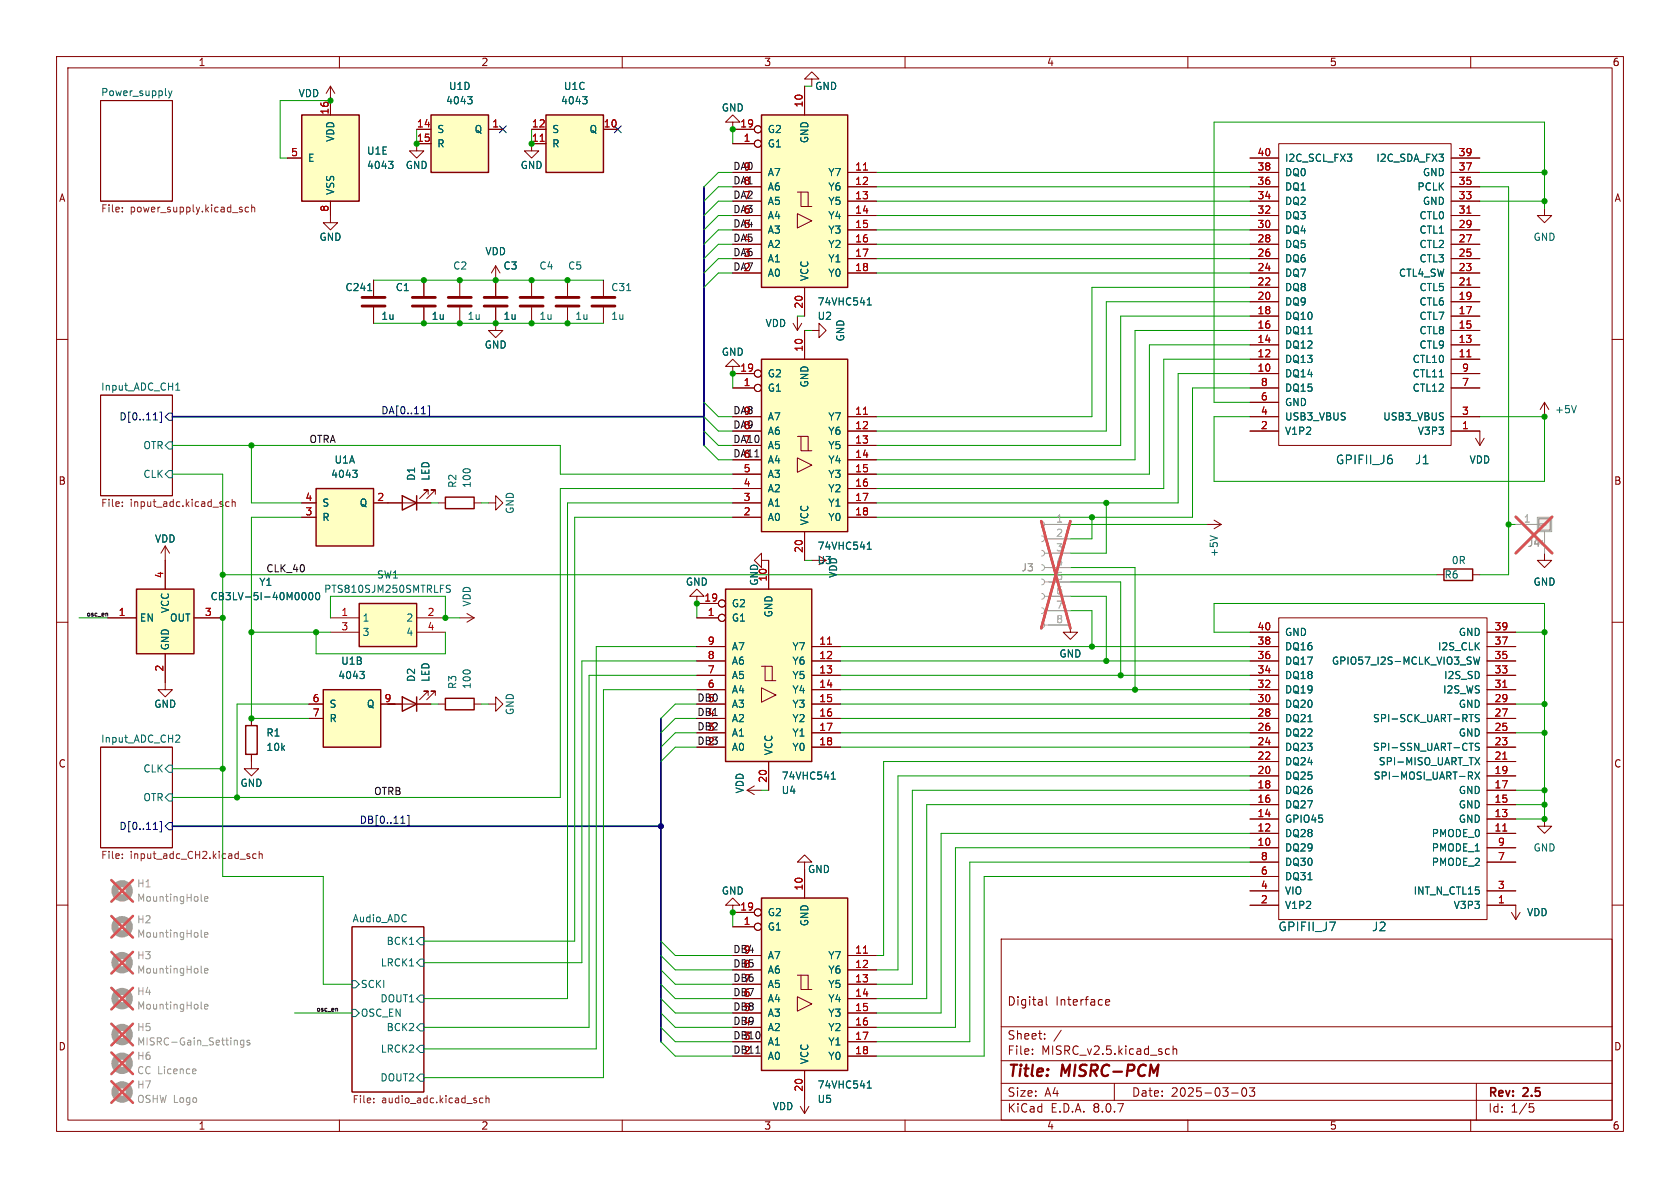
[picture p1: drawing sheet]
<svg xmlns="http://www.w3.org/2000/svg" width="297mm" height="210mm" viewBox="0 0 297 210" stroke-linecap="round" stroke-linejoin="round" font-family="sans-serif">
<defs><g id="words">
<g font-size="2.8" fill="#840000">
<text x="178" y="190.9">Title:</text>
<text x="187.7" y="190.9">MISRC-PCM</text>
</g>
<g font-size="2.1" fill="#006464">
<text x="236.1" y="82.3">GPIFII_J6</text>
<text x="250.1" y="82.3">J1</text>
<text x="225.9" y="164.8">GPIFII_J7</text>
<text x="242.5" y="164.8">J2</text>
</g>
<g font-size="2.1" fill="#840000">
<text x="178" y="178">Digital</text>
<text x="186.6" y="178">Interface</text>
<text x="178" y="184">Sheet:</text>
<text x="178" y="186.7">File:</text>
<text x="184.1" y="186.7">MISRC_v2.5.kicad_sch</text>
<text x="178" y="196.9">KiCad</text>
<text x="178" y="194.1">Size:</text>
<text x="184.7" y="194.1">A4</text>
<text x="185.7" y="196.9">E.D.A.</text>
<text x="193.3" y="196.9">8.0.7</text>
<text x="200" y="194.1">Date:</text>
<text x="207" y="194.1">2025-03-03</text>
<text x="263" y="194.3">Rev:</text>
<text x="263" y="196.9">Id:</text>
<text x="267.1" y="196.9">1/5</text>
<text x="269.4" y="194.3">2.5</text>
</g>
<g font-size="1.8" fill="#840000">
<text x="35" y="11.9">1</text>
<text x="85" y="11.9">2</text>
<text x="135" y="11.9">3</text>
<text x="185" y="11.9">4</text>
<text x="235" y="11.9">5</text>
<text x="285" y="11.9">6</text>
<text x="10.3" y="35.9">A</text>
<text x="285.3" y="35.9">A</text>
<text x="10.3" y="85.9">B</text>
<text x="285.3" y="85.9">B</text>
<text x="10.3" y="135.9">C</text>
<text x="285.3" y="135.9">C</text>
<text x="10.3" y="185.9">D</text>
<text x="285.3" y="185.9">D</text>
<text x="35" y="199.9">1</text>
<text x="85" y="199.9">2</text>
<text x="135" y="199.9">3</text>
<text x="185" y="199.9">4</text>
<text x="235" y="199.9">5</text>
<text x="285" y="199.9">6</text>
</g>
<g font-size="1.8" fill="#006464">
<text x="17.8" y="17.1">Power_supply</text>
<text x="52.7" y="17.4">VDD</text>
<text x="79.3" y="16.1">U1D</text>
<text x="99.6" y="16.1">U1C</text>
<text x="144" y="16.1">GND</text>
<text x="77.2" y="23.7">S</text>
<text x="78.8" y="18.6">4043</text>
<text x="83.8" y="23.7">Q</text>
<text x="97.5" y="23.7">S</text>
<text x="99.1" y="18.6">4043</text>
<text x="104.1" y="23.7">Q</text>
<text x="127.5" y="19.9">GND</text>
<text x="135.6" y="23.7">G2</text>
<text x="54.4" y="28.8">E</text>
<text x="59.3" y="25.2" transform="rotate(-90 59.3 25.2)">VDD</text>
<text x="64.8" y="27.5">U1E</text>
<text x="77.2" y="26.3">R</text>
<text x="97.5" y="26.3">R</text>
<text x="135.6" y="26.3">G1</text>
<text x="143.1" y="25.4" transform="rotate(-90 143.1 25.4)">GND</text>
<text x="227.1" y="28.8">I2C_SCL_FX3</text>
<text x="243.2" y="28.8">I2C_SDA_FX3</text>
<text x="59.3" y="34.5" transform="rotate(-90 59.3 34.5)">VSS</text>
<text x="64.8" y="30.1">4043</text>
<text x="71.6" y="30.1">GND</text>
<text x="91.9" y="30.1">GND</text>
<text x="135.6" y="33.9">A6</text>
<text x="135.6" y="31.3">A7</text>
<text x="146.3" y="31.3">Y7</text>
<text x="146.3" y="33.9">Y6</text>
<text x="227.1" y="33.9">DQ1</text>
<text x="227.1" y="31.3">DQ0</text>
<text x="250.5" y="33.9">PCLK</text>
<text x="251.5" y="31.3">GND</text>
<text x="135.6" y="41.5">A3</text>
<text x="135.6" y="39">A4</text>
<text x="135.6" y="36.4">A5</text>
<text x="146.3" y="36.4">Y5</text>
<text x="146.3" y="39">Y4</text>
<text x="146.3" y="41.5">Y3</text>
<text x="227.1" y="41.5">DQ4</text>
<text x="227.1" y="39">DQ3</text>
<text x="227.1" y="36.4">DQ2</text>
<text x="250.8" y="41.5">CTL1</text>
<text x="250.8" y="39">CTL0</text>
<text x="251.5" y="36.4">GND</text>
<text x="56.4" y="42.8">GND</text>
<text x="80" y="47.9">C2</text>
<text x="85.7" y="45.3">VDD</text>
<text x="88.9" y="47.9">C3</text>
<text x="95.3" y="47.9">C4</text>
<text x="100.3" y="47.9">C5</text>
<text x="135.6" y="46.6">A1</text>
<text x="135.6" y="44">A2</text>
<text x="146.3" y="44">Y2</text>
<text x="146.3" y="46.6">Y1</text>
<text x="227.1" y="46.6">DQ6</text>
<text x="227.1" y="44">DQ5</text>
<text x="250.8" y="46.6">CTL3</text>
<text x="250.8" y="44">CTL2</text>
<text x="271" y="42.8">GND</text>
<text x="61" y="51.7">C241</text>
<text x="69.9" y="51.7">C1</text>
<text x="108" y="51.7">C31</text>
<text x="135.6" y="49.1">A0</text>
<text x="143.1" y="49.8" transform="rotate(-90 143.1 49.8)">VCC</text>
<text x="146.3" y="49.1">Y0</text>
<text x="227.1" y="51.7">DQ8</text>
<text x="227.1" y="49.1">DQ7</text>
<text x="247.2" y="49.1">CTL4_SW</text>
<text x="250.8" y="51.7">CTL5</text>
<text x="67.3" y="56.7">1u</text>
<text x="76.2" y="56.7">1u</text>
<text x="82.6" y="56.7">1u</text>
<text x="88.9" y="56.7">1u</text>
<text x="95.3" y="56.7">1u</text>
<text x="101.6" y="56.7">1u</text>
<text x="108" y="56.7">1u</text>
<text x="135.2" y="58">VDD</text>
<text x="144.4" y="56.7">U2</text>
<text x="144.4" y="54.2">74VHC541</text>
<text x="227.1" y="59.3">DQ11</text>
<text x="227.1" y="56.7">DQ10</text>
<text x="227.1" y="54.2">DQ9</text>
<text x="250.8" y="59.3">CTL8</text>
<text x="250.8" y="56.7">CTL7</text>
<text x="250.8" y="54.2">CTL6</text>
<text x="85.6" y="61.8">GND</text>
<text x="127.5" y="63.1">GND</text>
<text x="149.5" y="60.5" transform="rotate(-90 149.5 60.5)">GND</text>
<text x="227.1" y="64.4">DQ13</text>
<text x="227.1" y="61.8">DQ12</text>
<text x="249.6" y="64.4">CTL10</text>
<text x="250.8" y="61.8">CTL9</text>
<text x="17.8" y="69.1">Input_ADC_CH1</text>
<text x="135.6" y="69.4">G1</text>
<text x="135.6" y="66.9">G2</text>
<text x="143.1" y="68.6" transform="rotate(-90 143.1 68.6)">GND</text>
<text x="227.1" y="66.9">DQ14</text>
<text x="227.1" y="72">GND</text>
<text x="227.1" y="69.4">DQ15</text>
<text x="249.6" y="69.4">CTL12</text>
<text x="249.6" y="66.9">CTL11</text>
<text x="135.6" y="77.1">A6</text>
<text x="135.6" y="74.5">A7</text>
<text x="146.3" y="74.5">Y7</text>
<text x="146.3" y="77.1">Y6</text>
<text x="227.1" y="77.1">V1P2</text>
<text x="227.1" y="74.5">USB3_VBUS</text>
<text x="244.4" y="74.5">USB3_VBUS</text>
<text x="250.5" y="77.1">V3P3</text>
<text x="274.8" y="73.3">+5V</text>
<text x="25.2" y="79.6">OTR</text>
<text x="59" y="82.1">U1A</text>
<text x="135.6" y="82.1">A4</text>
<text x="135.6" y="79.6">A5</text>
<text x="146.3" y="79.6">Y5</text>
<text x="146.3" y="82.1">Y4</text>
<text x="259.7" y="82.1">VDD</text>
<text x="25.2" y="84.7">CLK</text>
<text x="56.9" y="89.8">S</text>
<text x="58.4" y="84.7">4043</text>
<text x="63.5" y="89.8">Q</text>
<text x="73.6" y="85.1" transform="rotate(-90 73.6 85.1)">D1</text>
<text x="76.1" y="85.1" transform="rotate(-90 76.1 85.1)">LED</text>
<text x="80.9" y="86.4" transform="rotate(-90 80.9 86.4)">R2</text>
<text x="83.4" y="86.4" transform="rotate(-90 83.4 86.4)">100</text>
<text x="135.6" y="89.8">A1</text>
<text x="135.6" y="87.2">A2</text>
<text x="135.6" y="84.7">A3</text>
<text x="146.3" y="84.7">Y3</text>
<text x="146.3" y="87.2">Y2</text>
<text x="146.3" y="89.8">Y1</text>
<text x="56.9" y="92.3">R</text>
<text x="91" y="90.9" transform="rotate(-90 91 90.9)">GND</text>
<text x="135.6" y="92.3">A0</text>
<text x="143.1" y="93" transform="rotate(-90 143.1 93)">VCC</text>
<text x="146.3" y="92.3">Y0</text>
<text x="27.3" y="96.1">VDD</text>
<text x="144.4" y="99.9">U3</text>
<text x="144.4" y="97.4">74VHC541</text>
<text x="215.5" y="98.6" transform="rotate(-90 215.5 98.6)">+5V</text>
<text x="256.5" y="99.9">0R</text>
<text x="37.1" y="106.3">CB3LV-5I-40M0000</text>
<text x="45.7" y="103.8">Y1</text>
<text x="57.2" y="105">PTS810SJM250SMTRLFS</text>
<text x="66.5" y="102.5">SW1</text>
<text x="83.4" y="107.3" transform="rotate(-90 83.4 107.3)">VDD</text>
<text x="121.2" y="103.7">GND</text>
<text x="129.3" y="107.5">G2</text>
<text x="134.2" y="103.6" transform="rotate(-90 134.2 103.6)">GND</text>
<text x="148.2" y="102.2" transform="rotate(-90 148.2 102.2)">VDD</text>
<text x="255.3" y="102.5">R6</text>
<text x="271" y="103.7">GND</text>
<text x="24.6" y="110.1">EN</text>
<text x="30" y="110.1">OUT</text>
<text x="30.1" y="108.5" transform="rotate(-90 30.1 108.5)">VCC</text>
<text x="64" y="110.1">1</text>
<text x="64" y="112.6">3</text>
<text x="71.7" y="110.1">2</text>
<text x="71.7" y="112.6">4</text>
<text x="129.3" y="110.1">G1</text>
<text x="136.8" y="109.2" transform="rotate(-90 136.8 109.2)">GND</text>
<text x="227.1" y="112.6">GND</text>
<text x="257.8" y="112.6">GND</text>
<text x="30.1" y="115.1" transform="rotate(-90 30.1 115.1)">GND</text>
<text x="60.2" y="117.7">U1B</text>
<text x="129.3" y="117.7">A6</text>
<text x="129.3" y="115.2">A7</text>
<text x="140" y="115.2">Y7</text>
<text x="140" y="117.7">Y6</text>
<text x="187.2" y="116.4">GND</text>
<text x="227.1" y="117.7">DQ17</text>
<text x="227.1" y="115.2">DQ16</text>
<text x="235.4" y="117.7">GPIO57_I2S-MCLK_VIO3_SW</text>
<text x="254.1" y="115.2">I2S_CLK</text>
<text x="27.2" y="125.3">GND</text>
<text x="58.2" y="125.3">S</text>
<text x="59.7" y="120.2">4043</text>
<text x="64.8" y="125.3">Q</text>
<text x="73.6" y="120.6" transform="rotate(-90 73.6 120.6)">D2</text>
<text x="76.1" y="120.6" transform="rotate(-90 76.1 120.6)">LED</text>
<text x="80.9" y="121.9" transform="rotate(-90 80.9 121.9)">R3</text>
<text x="83.4" y="121.9" transform="rotate(-90 83.4 121.9)">100</text>
<text x="129.3" y="125.3">A3</text>
<text x="129.3" y="122.8">A4</text>
<text x="129.3" y="120.2">A5</text>
<text x="140" y="120.2">Y5</text>
<text x="140" y="122.8">Y4</text>
<text x="140" y="125.3">Y3</text>
<text x="227.1" y="125.3">DQ20</text>
<text x="227.1" y="122.8">DQ19</text>
<text x="227.1" y="120.2">DQ18</text>
<text x="255" y="122.8">I2S_WS</text>
<text x="255.2" y="120.2">I2S_SD</text>
<text x="257.8" y="125.3">GND</text>
<text x="17.8" y="131.4">Input_ADC_CH2</text>
<text x="47" y="130.4">R1</text>
<text x="58.2" y="127.9">R</text>
<text x="91" y="126.5" transform="rotate(-90 91 126.5)">GND</text>
<text x="129.3" y="130.4">A1</text>
<text x="129.3" y="127.9">A2</text>
<text x="140" y="127.9">Y2</text>
<text x="140" y="130.4">Y1</text>
<text x="227.1" y="130.4">DQ22</text>
<text x="227.1" y="127.9">DQ21</text>
<text x="242.6" y="127.9">SPI-SCK_UART-RTS</text>
<text x="257.8" y="130.4">GND</text>
<text x="25.2" y="136.8">CLK</text>
<text x="47" y="132.9">10k</text>
<text x="129.3" y="132.9">A0</text>
<text x="136.8" y="133.6" transform="rotate(-90 136.8 133.6)">VCC</text>
<text x="140" y="132.9">Y0</text>
<text x="227.1" y="135.5">DQ24</text>
<text x="227.1" y="132.9">DQ23</text>
<text x="242.6" y="132.9">SPI-SSN_UART-CTS</text>
<text x="243.6" y="135.5">SPI-MISO_UART_TX</text>
<text x="25.2" y="141.8">OTR</text>
<text x="42.4" y="139.3">GND</text>
<text x="131.7" y="140.3" transform="rotate(-90 131.7 140.3)">VDD</text>
<text x="138.1" y="140.6">U4</text>
<text x="138.1" y="138">74VHC541</text>
<text x="227.1" y="143.1">DQ27</text>
<text x="227.1" y="140.6">DQ26</text>
<text x="227.1" y="138">DQ25</text>
<text x="242.7" y="138">SPI-MOSI_UART-RX</text>
<text x="257.8" y="143.1">GND</text>
<text x="257.8" y="140.6">GND</text>
<text x="227.1" y="148.2">DQ28</text>
<text x="227.1" y="145.6">GPIO45</text>
<text x="253" y="148.2">PMODE_0</text>
<text x="257.8" y="145.6">GND</text>
<text x="142.7" y="154.5">GND</text>
<text x="227.1" y="150.7">DQ29</text>
<text x="227.1" y="155.8">DQ31</text>
<text x="227.1" y="153.3">DQ30</text>
<text x="253" y="153.3">PMODE_2</text>
<text x="253" y="150.7">PMODE_1</text>
<text x="271" y="150.7">GND</text>
<text x="127.5" y="158.3">GND</text>
<text x="227.1" y="160.9">V1P2</text>
<text x="227.1" y="158.3">VIO</text>
<text x="249.8" y="158.3">INT_N_CTL15</text>
<text x="256.9" y="160.9">V3P3</text>
<text x="62.2" y="163.1">Audio_ADC</text>
<text x="68.2" y="167.2">BCK1</text>
<text x="135.6" y="164.7">G1</text>
<text x="135.6" y="162.2">G2</text>
<text x="143.1" y="163.8" transform="rotate(-90 143.1 163.8)">GND</text>
<text x="269.9" y="162.2">VDD</text>
<text x="67.2" y="171">LRCK1</text>
<text x="135.6" y="172.3">A6</text>
<text x="135.6" y="169.8">A7</text>
<text x="146.3" y="169.8">Y7</text>
<text x="146.3" y="172.3">Y6</text>
<text x="63.7" y="174.9">SCKI</text>
<text x="63.7" y="179.9">OSC_EN</text>
<text x="67.2" y="177.4">DOUT1</text>
<text x="135.6" y="179.9">A3</text>
<text x="135.6" y="177.4">A4</text>
<text x="135.6" y="174.9">A5</text>
<text x="146.3" y="174.9">Y5</text>
<text x="146.3" y="177.4">Y4</text>
<text x="146.3" y="179.9">Y3</text>
<text x="68.2" y="182.5">BCK2</text>
<text x="135.6" y="185">A1</text>
<text x="135.6" y="182.5">A2</text>
<text x="146.3" y="182.5">Y2</text>
<text x="146.3" y="185">Y1</text>
<text x="67.2" y="191.4">DOUT2</text>
<text x="67.2" y="186.3">LRCK2</text>
<text x="135.6" y="187.6">A0</text>
<text x="143.1" y="188.2" transform="rotate(-90 143.1 188.2)">VCC</text>
<text x="146.3" y="187.6">Y0</text>
<text x="136.5" y="196.4">VDD</text>
<text x="144.4" y="195.2">U5</text>
<text x="144.4" y="192.6">74VHC541</text>
</g>
<g font-size="1.8" fill="#a90000">
<text x="58.2" y="20.4" transform="rotate(-90 58.2 20.4)">16</text>
<text x="73.6" y="22.6">14</text>
<text x="86.9" y="22.6">1</text>
<text x="93.9" y="22.6">12</text>
<text x="106.6" y="22.6">10</text>
<text x="130.8" y="22.6">19</text>
<text x="142" y="19.1" transform="rotate(-90 142 19.1)">10</text>
<text x="51.4" y="27.7">5</text>
<text x="73.6" y="25.1">15</text>
<text x="93.9" y="25.1">11</text>
<text x="131.4" y="25.1">1</text>
<text x="222.2" y="27.7">40</text>
<text x="257.8" y="27.7">39</text>
<text x="131.4" y="35.3">7</text>
<text x="131.4" y="32.8">8</text>
<text x="131.4" y="30.2">9</text>
<text x="151.1" y="30.2">11</text>
<text x="151.1" y="32.8">12</text>
<text x="151.1" y="35.3">13</text>
<text x="222.2" y="35.3">34</text>
<text x="222.2" y="32.8">36</text>
<text x="222.2" y="30.2">38</text>
<text x="257.8" y="35.3">33</text>
<text x="257.8" y="32.8">35</text>
<text x="257.8" y="30.2">37</text>
<text x="58.2" y="37.5" transform="rotate(-90 58.2 37.5)">8</text>
<text x="131.4" y="40.4">5</text>
<text x="131.4" y="37.8">6</text>
<text x="151.1" y="37.8">14</text>
<text x="151.1" y="40.4">15</text>
<text x="222.2" y="40.4">30</text>
<text x="222.2" y="37.8">32</text>
<text x="257.8" y="40.4">29</text>
<text x="257.8" y="37.8">31</text>
<text x="131.4" y="45.5">3</text>
<text x="131.4" y="42.9">4</text>
<text x="151.1" y="42.9">16</text>
<text x="151.1" y="45.5">17</text>
<text x="222.2" y="45.5">26</text>
<text x="222.2" y="42.9">28</text>
<text x="257.8" y="45.5">25</text>
<text x="257.8" y="42.9">27</text>
<text x="131.4" y="48">2</text>
<text x="151.1" y="48">18</text>
<text x="222.2" y="53.1">20</text>
<text x="222.2" y="50.5">22</text>
<text x="222.2" y="48">24</text>
<text x="257.8" y="53.1">19</text>
<text x="257.8" y="50.5">21</text>
<text x="257.8" y="48">23</text>
<text x="142" y="54.7" transform="rotate(-90 142 54.7)">20</text>
<text x="222.2" y="58.2">16</text>
<text x="222.2" y="55.6">18</text>
<text x="257.8" y="58.2">15</text>
<text x="257.8" y="55.6">17</text>
<text x="130.8" y="65.8">19</text>
<text x="142" y="62.3" transform="rotate(-90 142 62.3)">10</text>
<text x="222.2" y="65.8">10</text>
<text x="222.2" y="63.2">12</text>
<text x="222.2" y="60.7">14</text>
<text x="257.8" y="63.2">11</text>
<text x="257.8" y="60.7">13</text>
<text x="258.4" y="65.8">9</text>
<text x="131.4" y="68.3">1</text>
<text x="222.8" y="70.9">6</text>
<text x="222.8" y="68.3">8</text>
<text x="258.4" y="68.3">7</text>
<text x="131.4" y="75.9">8</text>
<text x="131.4" y="73.4">9</text>
<text x="151.1" y="73.4">11</text>
<text x="151.1" y="75.9">12</text>
<text x="222.8" y="75.9">2</text>
<text x="222.8" y="73.4">4</text>
<text x="258.4" y="75.9">1</text>
<text x="258.4" y="73.4">3</text>
<text x="131.4" y="83.6">5</text>
<text x="131.4" y="81">6</text>
<text x="131.4" y="78.5">7</text>
<text x="151.1" y="78.5">13</text>
<text x="151.1" y="81">14</text>
<text x="151.1" y="83.6">15</text>
<text x="53.9" y="88.6">4</text>
<text x="66.6" y="88.6">2</text>
<text x="131.4" y="88.6">3</text>
<text x="131.4" y="86.1">4</text>
<text x="151.1" y="86.1">16</text>
<text x="151.1" y="88.6">17</text>
<text x="53.9" y="91.2">3</text>
<text x="131.4" y="91.2">2</text>
<text x="151.1" y="91.2">18</text>
<text x="142" y="97.8" transform="rotate(-90 142 97.8)">20</text>
<text x="29" y="102.3" transform="rotate(-90 29 102.3)">4</text>
<text x="124.4" y="106.4">19</text>
<text x="135.6" y="102.9" transform="rotate(-90 135.6 102.9)">10</text>
<text x="20.9" y="109">1</text>
<text x="36.1" y="109">3</text>
<text x="60.3" y="109">1</text>
<text x="60.3" y="111.5">3</text>
<text x="75.5" y="109">2</text>
<text x="75.5" y="111.5">4</text>
<text x="125" y="109">1</text>
<text x="222.2" y="111.5">40</text>
<text x="264.1" y="111.5">39</text>
<text x="29" y="118.8" transform="rotate(-90 29 118.8)">2</text>
<text x="125" y="119.1">7</text>
<text x="125" y="116.6">8</text>
<text x="125" y="114">9</text>
<text x="144.7" y="114">11</text>
<text x="144.7" y="116.6">12</text>
<text x="144.7" y="119.1">13</text>
<text x="222.2" y="119.1">34</text>
<text x="222.2" y="116.6">36</text>
<text x="222.2" y="114">38</text>
<text x="264.1" y="119.1">33</text>
<text x="264.1" y="116.6">35</text>
<text x="264.1" y="114">37</text>
<text x="55.2" y="124.2">6</text>
<text x="67.9" y="124.2">9</text>
<text x="125" y="124.2">5</text>
<text x="125" y="121.7">6</text>
<text x="144.7" y="121.7">14</text>
<text x="144.7" y="124.2">15</text>
<text x="222.2" y="124.2">30</text>
<text x="222.2" y="121.7">32</text>
<text x="264.1" y="124.2">29</text>
<text x="264.1" y="121.7">31</text>
<text x="55.2" y="126.7">7</text>
<text x="125" y="131.8">2</text>
<text x="125" y="129.3">3</text>
<text x="125" y="126.7">4</text>
<text x="144.7" y="126.7">16</text>
<text x="144.7" y="129.3">17</text>
<text x="144.7" y="131.8">18</text>
<text x="222.2" y="131.8">24</text>
<text x="222.2" y="129.3">26</text>
<text x="222.2" y="126.7">28</text>
<text x="264.1" y="131.8">23</text>
<text x="264.1" y="129.3">25</text>
<text x="264.1" y="126.7">27</text>
<text x="222.2" y="136.9">20</text>
<text x="222.2" y="134.4">22</text>
<text x="264.1" y="136.9">19</text>
<text x="264.1" y="134.4">21</text>
<text x="135.6" y="138.5" transform="rotate(-90 135.6 138.5)">20</text>
<text x="222.2" y="142">16</text>
<text x="222.2" y="139.4">18</text>
<text x="264.1" y="142">15</text>
<text x="264.1" y="139.4">17</text>
<text x="222.2" y="149.6">10</text>
<text x="222.2" y="147.1">12</text>
<text x="222.2" y="144.5">14</text>
<text x="264.1" y="147.1">11</text>
<text x="264.1" y="144.5">13</text>
<text x="264.7" y="149.6">9</text>
<text x="222.8" y="154.7">6</text>
<text x="222.8" y="152.1">8</text>
<text x="264.7" y="152.1">7</text>
<text x="130.8" y="161">19</text>
<text x="142" y="157.5" transform="rotate(-90 142 157.5)">10</text>
<text x="222.8" y="159.8">2</text>
<text x="222.8" y="157.2">4</text>
<text x="264.7" y="159.8">1</text>
<text x="264.7" y="157.2">3</text>
<text x="131.4" y="163.6">1</text>
<text x="131.4" y="173.7">7</text>
<text x="131.4" y="171.2">8</text>
<text x="131.4" y="168.7">9</text>
<text x="151.1" y="168.7">11</text>
<text x="151.1" y="171.2">12</text>
<text x="151.1" y="173.7">13</text>
<text x="131.4" y="178.8">5</text>
<text x="131.4" y="176.3">6</text>
<text x="151.1" y="176.3">14</text>
<text x="151.1" y="178.8">15</text>
<text x="131.4" y="183.9">3</text>
<text x="131.4" y="181.4">4</text>
<text x="151.1" y="181.4">16</text>
<text x="151.1" y="183.9">17</text>
<text x="131.4" y="186.4">2</text>
<text x="151.1" y="186.4">18</text>
<text x="142" y="193.1" transform="rotate(-90 142 193.1)">20</text>
</g>
<g font-size="1.8" fill="#0f0f0f">
<text x="129.5" y="32.7">DA1</text>
<text x="129.5" y="30.1">DA0</text>
<text x="129.5" y="35.2">DA2</text>
<text x="129.5" y="37.8">DA3</text>
<text x="129.5" y="40.3">DA4</text>
<text x="129.5" y="42.8">DA5</text>
<text x="129.5" y="45.4">DA6</text>
<text x="129.5" y="47.9">DA7</text>
<text x="129.5" y="75.9">DA9</text>
<text x="129.5" y="73.3">DA8</text>
<text x="54.6" y="78.4">OTRA</text>
<text x="129.5" y="80.9">DA11</text>
<text x="129.5" y="78.4">DA10</text>
<text x="47" y="101.3">CLK_40</text>
<text x="123.2" y="124.1">DB0</text>
<text x="123.2" y="126.7">DB1</text>
<text x="123.2" y="131.7">DB3</text>
<text x="123.2" y="129.2">DB2</text>
<text x="66" y="140.6">OTRB</text>
<text x="129.5" y="171.1">DB5</text>
<text x="129.5" y="168.6">DB4</text>
<text x="129.5" y="173.6">DB6</text>
<text x="129.5" y="176.2">DB7</text>
<text x="129.5" y="178.7">DB8</text>
<text x="129.5" y="183.8">DB10</text>
<text x="129.5" y="181.3">DB9</text>
<text x="129.5" y="186.3">DB11</text>
</g>
<g font-size="1.8" fill="#725600">
<text x="17.8" y="37.9">File:</text>
<text x="23" y="37.9">power_supply.kicad_sch</text>
<text x="17.8" y="89.9">File:</text>
<text x="23" y="89.9">input_adc.kicad_sch</text>
<text x="17.8" y="152.2">File:</text>
<text x="23" y="152.2">input_adc_CH2.kicad_sch</text>
<text x="62.2" y="195.4">File:</text>
<text x="67.5" y="195.4">audio_adc.kicad_sch</text>
</g>
<g font-size="1.8" fill="#000084">
<text x="21" y="74.5">D[0..11]</text>
<text x="67.3" y="73.3">DA[0..11]</text>
<text x="21" y="146.9">D[0..11]</text>
<text x="63.5" y="145.7">DB[0..11]</text>
</g>
<g font-size="1.8" fill="#aaa">
<text x="186.6" y="92.5">1</text>
<text x="186.6" y="95">2</text>
<text x="269.3" y="92.5">1</text>
<text x="186.6" y="97.5">3</text>
<text x="186.6" y="100.1">4</text>
<text x="272.8" y="96.6" transform="rotate(-90 272.8 96.6)">2</text>
<text x="186.6" y="102.6">5</text>
<text x="186.6" y="105.2">6</text>
<text x="186.6" y="107.7">7</text>
<text x="186.6" y="110.2">8</text>
</g>
<g font-size="1.8" fill="#989898">
<text x="180.5" y="101.2">J3</text>
<text x="270" y="96.9">J4</text>
<text x="24.1" y="157.1">H1</text>
<text x="24.1" y="159.6">MountingHole</text>
<text x="24.1" y="163.4">H2</text>
<text x="24.1" y="166">MountingHole</text>
<text x="24.1" y="169.8">H3</text>
<text x="24.1" y="172.3">MountingHole</text>
<text x="24.1" y="176.1">H4</text>
<text x="24.1" y="178.7">MountingHole</text>
<text x="24.1" y="185">MISRC-Gain_Settings</text>
<text x="24.1" y="182.5">H5</text>
<text x="24.1" y="190.1">CC Licence</text>
<text x="24.1" y="187.6">H6</text>
<text x="24.1" y="192.6">H7</text>
<text x="24.1" y="195.2">OSHW Logo</text>
</g>
<g font-size="1.1" fill="#0f0f0f">
<text x="15.2" y="109">osc_en</text>
<text x="55.9" y="178.9">osc_en</text>
</g>
</g></defs>
<g fill="none" stroke="#840000" stroke-width=".18">
<path d="M10 10h277v190h-277zM12 12h273v186h-273zM17.8 17.8h12.7v17.8h-12.7zM60 10v2M110 10v2M160 10v2M210 10v2M260 10v2M10 60h2M17.8 69.9h12.7v17.7h-12.7zM129.5 64.8h-1.2l1.2-1.3 1.3 1.3h-1.3v1.2M285 60h2"/>
<path d="M273 97.8v1.3h-1.2l1.2 1.2 1.3-1.2h-1.3M10 110h2M285 110h2M17.8 132.1h12.7v17.8h-12.7zM10 160h2M62.2 163.8h12.7v29.2h-12.7zM177 166h108v32h-108zM185 176.2v1.3l.2 .2M195.5 177.2l.7-.1-.1-.3-.4-.1-.2 .2v.7h.6M285 160h2M60 198v2M110 198v2"/>
<path d="M160 198v2M177 194.5h108M177 191.5h108M177 187.5h108M177 181.5h108M182.5 186.3v.1M182.5 185.5v.1M184.7 183.6v.1M184.7 182.8v.1M187.6 182.1l-1.3 2M197 191.5v3M206.3 185.4l.4 .1"/>
<path d="M206.7 186.3l-.4 .1M207.4 185.5l.2-.1 .4 .1v.9M207.4 184.9v1.5M210 198v2M217.7 193.2h1.2M219.7 192.4l.2-.1a.81 .81 0 0 1 .6 .6 .81 .81 0 0 1-.3 .8l-.2 .1a.81 .81 0 0 1-.3-1.4zM220.9 192.3h.9l-.5 .6 .4 .1v.7l-.2 .1h-.4l-.2-.1M260 198v2M261 191.5v6.5M270.4 195.1h.7M270.5 195.7h.4l.3 .3-.2 .5-.5 .1"/>
</g>
<path d="M27.1 74.2h.7M28.3 72.8h.3v1.9h-.3M29.8 73h.7v1.3h-.7l-.6-.6zM27.1 146.6h.7M28.3 145.2h.3v1.9h-.3M29.8 145.4h.7v1.3h-.7l-.6-.6z" fill="none" stroke="#000084" stroke-width=".18"/>
<g fill="none" stroke="#006464" stroke-width=".18">
<path d="M29.8 16.1l.3 .8M30.1 16.9l-.3 .4M30.4 16.1l-.3 .8M29.8 78.1h.7v1.3h-.7l-.6-.7zM31.1 69h.7M31.2 68l.2-.3v1.3M29.2 83.8l.6-.6h.7v1.3h-.7zM29.8 135.3h.7v1.2h-.7l-.6-.6zM31.2 129.9l.5 .1 .1 .3-.8 .9h.8M29.8 140.3h.7v1.3h-.7l-.6-.6zM62.2 173.4h.7l.6 .6-.6 .6h-.7zM62.2 178.4h.7l.6 .7-.6 .6h-.7z"/>
<path d="M74.3 165.7h.6v1.3h-.6l-.6-.6zM74.3 169.5h.6v1.3h-.6l-.6-.6zM74.3 175.9h.6v1.3h-.6l-.6-.7zM74.3 181h.6v1.2h-.6l-.6-.6zM74.3 184.8h.6v1.3h-.6l-.6-.7zM74.3 189.9h.6v1.2h-.6l-.6-.6z"/>
</g>
<g fill="none" stroke="#725600" stroke-width=".18">
<path d="M21.6 36.7v.1M21.6 37.3v.2M42.7 37l.2 .2-.2 .3M42.7 36.6l.1 .1M43.9 36.7l-.3-.1-.3 .3 .2 .5h.4M44.5 36.7l.2-.1 .3 .1v.8M44.5 36.2v1.3M21.6 88.8v.1M21.6 89.4v.1M40.5 88.8l-.4-.1-.2 .2 .1 .6h.5M41 88.8l.2-.1 .3 .1 .1 .7M41 88.3v1.2"/>
<path d="M21.6 151.6v.2M21.6 151v.1M44 151.3l.2 .2-.2 .3M44 150.9l.1 .1M45.3 151l-.4-.1-.2 .3 .1 .5h.5M45.8 151l.2-.1 .3 .1 .1 .8M45.8 150.5v1.3M66.1 194.8v.1M66.1 194.2v.1M85.4 194.2l-.4-.1-.2 .2 .1 .6h.5M85.9 194.2l.2-.1 .3 .1 .1 .7M85.9 193.7v1.2"/>
</g>
<circle cx="21.6" cy="157.5" r="1.27" fill="none" stroke="#a1a1a1" stroke-width="1.3"/>
<path d="M35.5 159.1l.2 .2M36.2 158.9l.6-.1-.1-.3h-.4l-.1 .2v.6h.5" fill="none" stroke="#989898" stroke-width=".18"/>
<path d="M19.7 155.6l3.8 3.8M23.5 155.6l-3.8 3.8" fill="none" stroke="#e65255" stroke-width=".46"/>
<path d="M272 91.7h2.1v2h-2.1z" fill="#f0f0f0"/>
<path d="M268 92.7h4M271.8 91.4h2.5v2.6h-2.5zM272 92.6h1.3v.2h-1.3zM273 94v3.8" fill="none" stroke="#a1a1a1" stroke-width=".18"/>
<path d="M272 91.7h2.1v2h-2.1z" fill="none" stroke="#a1a1a1" stroke-width=".25"/>
<path d="M268 91.4l6.4 6.4M274.4 91.4l-6.4 6.4M19.7 191.1l3.8 3.8M23.5 191.1l-3.8 3.8" fill="none" stroke="#e65255" stroke-width=".46"/>
<path d="M255.3 100.6h5v2h-5z" fill="none" stroke="#840000" stroke-width=".25"/>
<path d="M254 101.6h1.3M260.3 101.6h1.3" fill="none" stroke="#840000" stroke-width=".18"/>
<circle cx="21.6" cy="193" r="1.27" fill="none" stroke="#a1a1a1" stroke-width="1.3"/>
<path d="M134.6 158.8h15.3v30.4h-15.3z" fill="#ffffc2"/>
<g fill="none" stroke="#840000" stroke-width=".18">
<path d="M221 38.1h5.1M221 35.6h5.1M221 33h5.1M221 30.5h5.1M221 27.9h5.1M226.1 25.4h30.4v53.3h-30.4zM256.5 38.1h5.1M256.5 35.6h5.1M256.5 33h5.1M256.5 30.5h5.1M256.5 27.9h5.1M221 58.4h5.1"/>
<path d="M221 55.9h5.1M221 53.3h5.1M221 50.8h5.1M221 48.3h5.1M221 45.7h5.1M221 43.2h5.1M221 40.6h5.1M256.5 58.4h5.1M256.5 55.9h5.1M256.5 53.3h5.1M256.5 50.8h5.1M256.5 48.3h5.1"/>
<path d="M256.5 45.7h5.1M256.5 43.2h5.1M256.5 40.6h5.1M221 76.2h5.1M221 66h5.1M221 63.5h5.1M221 61h5.1M221 73.7h5.1M221 71.1h5.1M221 68.6h5.1M256.5 76.2h5.1v2.5M256.5 66h5.1"/>
<path d="M256.5 63.5h5.1M256.5 61h5.1M256.5 73.7h5.1M256.5 68.6h5.1M260.9 77.5l.7 1.2M262.4 77.5l-.8 1.2M44.4 127v1.3M44.4 133.4v1.2M142.2 153.7v5.1M129.5 163.8h3.8M129.5 168.9h5.1M129.5 171.5h5.1"/>
<path d="M129.5 174h5.1M129.5 176.5h5.1M129.5 179.1h5.1M129.5 161.3h3.8M141 172.4h1.9v2.5h.6M141 176.2l2.5 1.3-2.5 1.2zM141.6 172.4v2.5h1.3M149.9 168.9h5M149.9 171.5h5M149.9 174h5M149.9 176.5h5M149.9 179.1h5"/>
<path d="M129.5 181.6h5.1M129.5 184.2h5.1M129.5 186.7h5.1M141.5 195.6l.7 1.3M142.2 189.2v7.7M143 195.6l-.8 1.3M149.9 181.6h5M149.9 184.2h5M149.9 186.7h5"/>
<circle cx="134" cy="161.3" r=".63"/>
<circle cx="134" cy="163.8" r=".63"/>
</g>
<path d="M43.4 128.3h2.1v5.1h-2.1zM134.6 158.8h15.3v30.4h-15.3z" fill="none" stroke="#840000" stroke-width=".25"/>
<path d="M259.3 37.7h.7M259.3 50.4h.7M259.3 63.1h.7M152.6 168.5h.8" fill="none" stroke="#a90000" stroke-width=".18"/>
<path d="M153.3 192.3h.7M153.3 191.4l.4-.3v1.2" fill="none" stroke="#006464" stroke-width=".18"/>
<path d="M134.6 63.5h15.3v30.5h-15.3z" fill="#ffffc2"/>
<g fill="none" stroke="#840000" stroke-width=".18">
<path d="M142.2 58.4v5.1M129.5 68.6h3.8M129.5 73.7h5.1M129.5 76.2h5.1M129.5 78.7h5.1M129.5 66h3.8M141 77.1h1.9v2.6h.6M141.6 77.1v2.6h1.3M149.9 73.7h5M149.9 76.2h5M149.9 78.7h5M129.5 81.3h5.1"/>
<path d="M129.5 83.8h5.1M129.5 86.4h5.1M129.5 88.9h5.1M129.5 91.4h5.1M141 80.9l2.5 1.3-2.5 1.3zM142.2 94v5.1M149.9 81.3h5M149.9 83.8h5M149.9 86.4h5M149.9 88.9h5M149.9 91.4h5"/>
<circle cx="134" cy="68.6" r=".63"/>
<circle cx="134" cy="66" r=".63"/>
</g>
<path d="M134.6 63.5h15.3v30.5h-15.3z" fill="none" stroke="#840000" stroke-width=".25"/>
<path d="M152.6 73.2h.8" fill="none" stroke="#a90000" stroke-width=".18"/>
<path d="M153.3 97.1h.7M153.3 96.2l.4-.4v1.3" fill="none" stroke="#006464" stroke-width=".18"/>
<g fill="none" stroke="#a1a1a1" stroke-width="1.3">
<circle cx="21.6" cy="163.8" r="1.27"/>
<circle cx="21.6" cy="170.2" r="1.27"/>
</g>
<path d="M35.5 165.5l.2 .2M35.5 171.8l.2 .2M36.2 165.3l.6-.2-.1-.2-.4-.1-.1 .2v.6h.5M36.2 171.6l.6-.1-.1-.3h-.4l-.1 .2v.6h.5" fill="none" stroke="#989898" stroke-width=".18"/>
<path d="M19.7 161.9l3.8 3.8M19.7 168.3l3.8 3.8M23.5 161.9l-3.8 3.8M23.5 168.3l-3.8 3.8" fill="none" stroke="#e65255" stroke-width=".46"/>
<path d="M134.6 20.3h15.3v30.5h-15.3z" fill="#ffffc2"/>
<g fill="none" stroke="#840000" stroke-width=".18">
<path d="M142.2 15.2v5.1M94 25.4v1.3h1.2l-1.2 1.2-1.3-1.2h1.3M129.5 25.4h3.8M129.5 30.5h5.1M129.5 33h5.1M129.5 35.6h5.1M129.5 38.1h5.1M129.5 22.9h3.8M141 34h1.9v2.5h.6M141 37.8l2.5 1.2-2.5 1.3zM141.6 34v2.5h1.3M149.9 30.5h5"/>
<path d="M149.9 33h5M149.9 35.6h5M149.9 38.1h5M273 36.8v1.3h1.3l-1.3 1.3-1.2-1.3h1.2M129.5 40.6h5.1M129.5 43.2h5.1M129.5 45.7h5.1M129.5 48.3h5.1M142.2 50.8v5.1M149.9 40.6h5M149.9 43.2h5M149.9 45.7h5"/>
<path d="M149.9 48.3h5M273 71.1l-.7 1.3M273 71.1v2.6M273 71.1l.8 1.3M189.2 110.5v1.3h-1.2l1.2 1.2 1.3-1.2h-1.3"/>
<circle cx="134" cy="22.9" r=".63"/>
<circle cx="134" cy="25.4" r=".63"/>
</g>
<path d="M134.6 20.3h15.3v30.5h-15.3z" fill="none" stroke="#840000" stroke-width=".25"/>
<path d="M152.6 30.1h.8" fill="none" stroke="#a90000" stroke-width=".18"/>
<path d="M153.3 53.9h.7M153.3 53l.4-.4v1.3M278.7 71.7l-.4 1.3" fill="none" stroke="#006464" stroke-width=".18"/>
<g fill="none" stroke="#a1a1a1" stroke-width=".18">
<path d="M184.1 99.8l.4 .2 .2 .3-.2 .4-.4 .1M184.1 97.3l.4 .1 .2 .4-.2 .3-.4 .2M184.1 94.7l.4 .2 .2 .4-.2 .3-.4 .2M184.1 92.2l.4 .2 .2 .3-.2 .4-.4 .1M184.7 97.8h4.5M184.7 95.3h4.5M184.7 92.7h4.5M184.1 110l.4 .1 .2 .4-.2 .3-.4 .2M184.1 107.4l.4 .2 .2 .4-.2 .3-.4 .2M184.1 104.9l.4 .2 .2 .3-.2 .4-.4 .1M184.1 102.4l.4 .1 .2 .4-.2 .3-.4 .2M184.7 110.5h4.5"/>
<path d="M184.7 108h4.5M184.7 105.4h4.5M184.7 102.9h4.5M184.7 100.3h4.5"/>
</g>
<path d="M184.1 92.1l5.1 19M189.2 92.1l-5.1 19" fill="none" stroke="#e65255" stroke-width=".46"/>
<path d="M96.5 20.3h10.2v10.2h-10.2z" fill="#ffffc2"/>
<path d="M96.5 20.3h10.2v10.2h-10.2z" fill="none" stroke="#840000" stroke-width=".25"/>
<g fill="none" stroke="#840000" stroke-width=".18">
<path d="M143.5 14h-1.3l1.3-1.3 1.3 1.3h-1.3v1.2M73.7 25.4v1.3h1.2l-1.2 1.2-1.3-1.2h1.3M94 22.9h2.5M94 25.4h2.5M106.7 22.9h2.5M129.5 21.6h-1.2l1.2-1.3 1.3 1.3h-1.3v1.3M87.6 54.4v4h1.3l-1.3 1.3-1.2-1.3h1.2M87.6 47v5.3M87.6 47l-.7 1.3M87.6 47l.8 1.3M94 49.5v2.8M94 54.4v2.8"/>
<path d="M100.3 49.5v2.8M100.3 54.4v2.8M123.2 105.4h-1.3l1.3-1.3 1.3 1.3h-1.3v1.3"/>
</g>
<path d="M95.5 25h.7" fill="none" stroke="#a90000" stroke-width=".18"/>
<path d="M103 17.1h.8l-.4 .5M103.5 17.6l.3 .2v.3l-.3 .3" fill="none" stroke="#006464" stroke-width=".18"/>
<path d="M85.6 54.1h4.1M85.6 52.6h4.1M91.9 54.1h4.1M91.9 52.6h4.1M98.3 54.1h4.1M98.3 52.6h4.1" fill="none" stroke="#840000" stroke-width=".51"/>
<path d="M76.2 20.3h10.2v10.2h-10.2z" fill="#ffffc2"/>
<path d="M76.2 20.3h10.2v10.2h-10.2z" fill="none" stroke="#840000" stroke-width=".25"/>
<path d="M73.7 22.9h2.5M73.7 25.4h2.5M86.4 22.9h2.5" fill="none" stroke="#840000" stroke-width=".18"/>
<path d="M82.7 17.1h.8l-.5 .5M83.2 17.6l.3 .2v.3l-.3 .3" fill="none" stroke="#006464" stroke-width=".18"/>
<path d="M53.3 20.3h10.2v15.3h-10.2z" fill="#ffffc2"/>
<path d="M53.3 20.3h10.2v15.3h-10.2z" fill="none" stroke="#840000" stroke-width=".25"/>
<path d="M58.4 15.2v5.1M58.4 15.2l-.7 1.3M58.4 15.2l.8 1.3M50.8 27.9h2.5M58.4 35.6v3.8h1.3l-1.3 1.2-1.3-1.2h1.3M66 49.5v2.8M66 54.4v2.8M74.9 49.5v2.8M74.9 54.4v2.8M81.3 49.5v2.8M81.3 54.4v2.8" fill="none" stroke="#840000" stroke-width=".18"/>
<path d="M68.7 28.5h.8l-.4 .5M69.2 29l.3 .2v.3l-.3 .3M65 51.4h.7" fill="none" stroke="#006464" stroke-width=".18"/>
<path d="M64 54.1h4.1M64 52.6h4.1M72.9 54.1h4.1M72.9 52.6h4.1M79.2 54.1h4.1M79.2 52.6h4.1" fill="none" stroke="#840000" stroke-width=".51"/>
<path d="M63.5 106.7h10.2v7.6h-10.2z" fill="#ffffc2"/>
<path d="M78.7 87.9h5.1v2h-5.1zM63.5 106.7h10.2v7.6h-10.2z" fill="none" stroke="#840000" stroke-width=".25"/>
<path d="M106.7 49.5v2.8M106.7 54.4v2.8M77.5 88.9h1.2M83.8 88.9h1.3M58.4 109.2h5.1M58.4 111.8h5.1M73.7 109.2h5M73.7 111.8h5" fill="none" stroke="#840000" stroke-width=".18"/>
<path d="M110.8 51.4h.7M79.6 103.5l-.5-.1-.1 .2v.3l.5 .3 .1 .3-.2 .2h-.5" fill="none" stroke="#006464" stroke-width=".18"/>
<path d="M104.6 54.1h4.1M104.6 52.6h4.1" fill="none" stroke="#840000" stroke-width=".51"/>
<path d="M55.9 86.4h10.1v10.1h-10.1z" fill="#ffffc2"/>
<path d="M55.9 86.4h10.1v10.1h-10.1zM78.7 123.4h5.1v2.1h-5.1z" fill="none" stroke="#840000" stroke-width=".25"/>
<g fill="none" stroke="#840000" stroke-width=".18">
<path d="M140.2 57.2l.8 1.2M141 55.9v2.5M141.7 57.2l-.7 1.2M143.5 58.4h1.3v1.3l1.2-1.3-1.2-1.2v1.2M53.3 88.9h2.6M53.3 91.4h2.6M66 88.9h2.6M86.4 88.9h1.2v-1.3l1.3 1.3-1.3 1.3v-1.3M81.3 109.2h2.5M82.5 108.5l1.3 .7M83.8 109.2l-1.3 .8M44.4 134.6v1.3h1.3l-1.3 1.3-1.2-1.3h1.2"/>
<path d="M77.5 124.5h1.2M83.8 124.5h1.3M86.4 124.5h1.2v-1.3l1.3 1.3-1.3 1.2v-1.2"/>
</g>
<path d="M62.4 83.1h.7l-.4 .5M62.9 83.6l.2 .3v.3l-.2 .2" fill="none" stroke="#006464" stroke-width=".18"/>
<path d="M57.1 121.9h10.2v10.2h-10.2z" fill="#ffffc2"/>
<path d="M57.1 121.9h10.2v10.2h-10.2zM71.1 123.2l2.6 1.3-2.6 1.2zM73.7 123.2v2.5" fill="none" stroke="#840000" stroke-width=".25"/>
<path d="M29.2 96.5l-.8 1.3M29.2 96.5v2.6M29.2 96.5l.8 1.3M54.6 124.5h2.5M54.6 127h2.5M67.3 124.5h8.9M75.7 122.9v-.7h-.8h.8l-1.5 1.5M77 122.9v-.7h-.8h.8l-1.6 1.5" fill="none" stroke="#840000" stroke-width=".18"/>
<path d="M63.6 118.7h.8l-.4 .5M64.2 119.2l.2 .2v.3l-.2 .3" fill="none" stroke="#006464" stroke-width=".18"/>
<path d="M24.1 104.1h10.2v11.5h-10.2z" fill="#ffffc2"/>
<path d="M71.1 87.6l2.6 1.3-2.6 1.3zM73.7 87.6v2.6M24.1 104.1h10.2v11.5h-10.2z" fill="none" stroke="#840000" stroke-width=".25"/>
<g fill="none" stroke="#840000" stroke-width=".18">
<path d="M29.2 99.1v5M68.6 88.9h7.6M75.7 87.4v-.8h-.8h.8l-1.5 1.5M77 87.4v-.8h-.8h.8l-1.6 1.5M134.6 99.1v1.2l-1.3-1.2 1.3-1.3v1.3h1.3M143.5 99.1h2.5M213.4 92.7h2.5M214.6 91.9l1.3 .8M215.9 92.7l-1.3 .8M19 109.2h5.1M29.2 115.6v6.3h1.3l-1.3 1.3-1.3-1.3h1.3M34.3 109.2h5.1"/>
<path d="M221 119.4h5.1M221 116.8h5.1M221 114.3h5.1M221 111.8h5.1M226.1 109.2h36.8v53.4h-36.8zM262.9 119.4h5.1M262.9 116.8h5.1M262.9 114.3h5.1M262.9 111.8h5.1M132.1 139.7h2.5M132.1 139.7l1.2 .8M133.3 138.9l-1.2 .8"/>
<path d="M221 139.7h5.1M221 137.2h5.1M221 134.6h5.1M221 132.1h5.1M221 129.5h5.1M221 127h5.1M221 124.5h5.1M221 121.9h5.1M262.9 139.7h5.1M262.9 137.2h5.1M262.9 134.6h5.1M262.9 132.1h5.1"/>
<path d="M262.9 129.5h5.1M262.9 127h5.1M262.9 124.5h5.1M262.9 121.9h5.1M142.2 152.4h-1.2l1.2-1.3 1.3 1.3h-1.3v1.3M221 149.9h5.1M221 147.3h5.1M221 144.8h5.1M221 142.2h5.1M221 157.5h5.1M221 154.9h5.1M221 152.4h5.1"/>
<path d="M262.9 149.9h5.1M262.9 147.3h5.1M262.9 144.8h5.1M262.9 142.2h5.1M262.9 157.5h5.1M262.9 152.4h5.1M129.5 160h-1.2l1.2-1.2 1.3 1.2h-1.3v1.3M221 160h5.1M262.9 160h5.1v2.6M267.2 161.3l.8 1.3M268.7 161.3l-.7 1.3"/>
</g>
<g fill="none" stroke="#006464" stroke-width=".18">
<path d="M213.9 94.7l1.3 .4M53.5 104.9l.2-.1a.68 .68 0 0 1 .4 .6 .68 .68 0 0 1-.4 .6l-.2-.1-.1-.4zM54.7 104.9l.2-.1a.68 .68 0 0 1 .4 .6 .68 .68 0 0 1-.4 .6l-.2-.1-.1-.4zM55.9 104.9l.2-.1a.68 .68 0 0 1 .4 .6 .68 .68 0 0 1-.4 .6l-.2-.1-.1-.4zM260.5 116.1l.3 1.3 .2-.9 .3 .9 .3-1.3M259.7 131.4h.7M259.7 126.3h.7M259.9 137.1l.4 .6M260.1 136.5l.2 .2v.3l-.2 .1M260.7 136.5l.9 1.2M260.7 133.9l.9 1.3M261.5 131.5l-.5-.1-.1 .1v.4l.5 .2 .1 .3-.2 .3-.5-.1"/>
<path d="M261.5 126.4l-.5-.1-.1 .1v.4l.5 .2 .1 .3-.2 .3-.5-.1M261.6 136.5l-.9 1.2M261.6 133.9l-.9 1.3"/>
</g>
<path d="M265.7 134.2h.7M265.7 121.5h.7M265.7 146.9h.7" fill="none" stroke="#a90000" stroke-width=".18"/>
<path d="M128.3 104.1h15.2v30.5h-15.2z" fill="#ffffc2"/>
<g fill="none" stroke="#840000" stroke-width=".18">
<path d="M58.4 17.8v2.5M142.2 15.2v5.1M50.8 27.9h2.5M58.4 35.6v2.5M73.7 25.4h2.5M73.7 22.9h2.5M86.4 22.9h2.5M94 25.4h2.5M94 22.9h2.5M106.7 22.9h2.5M129.5 38.1h5.1M129.5 35.6h5.1"/>
<path d="M129.5 33h5.1M129.5 30.5h5.1M129.5 25.4h3.8M129.5 22.9h3.8M149.9 38.1h5M149.9 35.6h5M149.9 33h5M149.9 30.5h5M221 38.1h5.1M221 35.6h5.1M221 33h5.1M221 30.5h5.1"/>
<path d="M221 27.9h5.1M256.5 38.1h5.1M256.5 35.6h5.1M256.5 33h5.1M256.5 30.5h5.1M256.5 27.9h5.1M66 49.5v2.8M66 54.4v2.8M74.9 49.5v2.8M74.9 54.4v2.8M87.6 49.5v2.8M87.6 54.4v2.8"/>
<path d="M129.5 48.3h5.1M129.5 45.7h5.1M129.5 43.2h5.1M129.5 40.6h5.1M142.2 50.8v5.1M142.2 58.4v5.1M149.9 48.3h5M149.9 45.7h5M149.9 43.2h5M149.9 40.6h5M221 58.4h5.1M221 55.9h5.1"/>
<path d="M221 53.3h5.1M221 50.8h5.1M221 48.3h5.1M221 45.7h5.1M221 43.2h5.1M221 40.6h5.1M256.5 58.4h5.1M256.5 55.9h5.1M256.5 53.3h5.1M256.5 50.8h5.1M256.5 48.3h5.1M256.5 45.7h5.1"/>
<path d="M256.5 43.2h5.1M256.5 40.6h5.1M129.5 76.2h5.1M129.5 66h3.8M129.5 73.7h5.1M129.5 68.6h3.8M129.5 78.7h5.1M149.9 76.2h5M149.9 73.7h5M149.9 78.7h5M221 76.2h5.1M221 66h5.1"/>
<path d="M221 63.5h5.1M221 61h5.1M221 73.7h5.1M221 71.1h5.1M221 68.6h5.1M256.5 76.2h5.1M256.5 66h5.1M256.5 63.5h5.1M256.5 61h5.1M256.5 73.7h5.1M256.5 68.6h5.1M29.2 99.1v5"/>
<path d="M53.3 88.9h2.6M53.3 91.4h2.6M66 88.9h5.1M73.7 88.9h2.5M129.5 81.3h5.1M129.5 83.8h5.1M129.5 86.4h5.1M129.5 88.9h5.1M129.5 91.4h5.1M135.9 99.1v5M142.2 94v5.1M149.9 81.3h5"/>
<path d="M149.9 83.8h5M149.9 86.4h5M149.9 88.9h5M149.9 91.4h5M19 109.2h5.1M29.2 115.6v5.1M34.3 109.2h5.1M123.2 109.2h3.8M123.2 114.3h5.1M123.2 116.8h5.1M123.2 119.4h5.1M123.2 106.7h3.8"/>
<path d="M134.6 117.8h1.9v2.5h.7M135.3 117.8v2.5h1.2M143.5 114.3h5.1M143.5 116.8h5.1M143.5 119.4h5.1M221 114.3h5.1M221 116.8h5.1M221 119.4h5.1M221 111.8h5.1M262.9 114.3h5.1M262.9 116.8h5.1M262.9 119.4h5.1"/>
<path d="M262.9 111.8h5.1M44.4 127v1.3M44.4 133.4v1.2M54.6 124.5h2.5M54.6 127h2.5M67.3 124.5h3.8M73.7 124.5h2.5M123.2 121.9h5.1M123.2 124.5h5.1M123.2 127h5.1M123.2 129.5h5.1M123.2 132.1h5.1"/>
<path d="M134.6 121.6l2.6 1.3-2.6 1.2zM135.9 134.6v5.1M143.5 121.9h5.1M143.5 124.5h5.1M143.5 127h5.1M143.5 129.5h5.1M143.5 132.1h5.1M221 121.9h5.1M221 124.5h5.1M221 127h5.1M221 129.5h5.1M221 132.1h5.1"/>
<path d="M221 139.7h5.1M221 137.2h5.1M221 134.6h5.1M262.9 121.9h5.1M262.9 124.5h5.1M262.9 127h5.1M262.9 129.5h5.1M262.9 132.1h5.1M262.9 139.7h5.1M262.9 137.2h5.1M262.9 134.6h5.1M142.2 153.7v5.1"/>
<path d="M221 149.9h5.1M221 147.3h5.1M221 144.8h5.1M221 142.2h5.1M221 157.5h5.1M221 154.9h5.1M221 152.4h5.1M262.9 149.9h5.1M262.9 147.3h5.1M262.9 144.8h5.1M262.9 142.2h5.1M262.9 157.5h5.1"/>
<path d="M262.9 152.4h5.1M273 144.8v1.3h1.3l-1.3 1.2-1.2-1.2h1.2M129.5 163.8h3.8M129.5 168.9h5.1M129.5 171.5h5.1M129.5 174h5.1M129.5 176.5h5.1M129.5 179.1h5.1M129.5 161.3h3.8M149.9 168.9h5M149.9 171.5h5M149.9 174h5"/>
<path d="M149.9 176.5h5M149.9 179.1h5M221 160h5.1M262.9 160h5.1M129.5 181.6h5.1M129.5 184.2h5.1M129.5 186.7h5.1M142.2 189.2v5.1M149.9 181.6h5M149.9 184.2h5M149.9 186.7h5"/>
<circle cx="134" cy="22.9" r=".63"/>
<circle cx="134" cy="25.4" r=".63"/>
<circle cx="134" cy="68.6" r=".63"/>
<circle cx="134" cy="66" r=".63"/>
<circle cx="127.6" cy="106.7" r=".63"/>
<circle cx="127.6" cy="109.2" r=".63"/>
<circle cx="134" cy="161.3" r=".63"/>
<circle cx="134" cy="163.8" r=".63"/>
</g>
<path d="M128.3 104.1h15.2v30.5h-15.2z" fill="none" stroke="#840000" stroke-width=".25"/>
<path d="M95.5 25h.7M152.6 30.1h.8M259.3 37.7h.7M259.3 50.4h.7M152.6 73.2h.8M259.3 63.1h.7M146.3 113.9h.7M265.7 134.2h.7M265.7 121.5h.7M265.7 146.9h.7M152.6 168.5h.8" fill="none" stroke="#a90000" stroke-width=".18"/>
<g fill="none" stroke="#006464" stroke-width=".18">
<path d="M82.7 17.1h.8l-.5 .5M83.2 17.6l.3 .2v.3l-.3 .3M103 17.1h.8l-.4 .5M103.5 17.6l.3 .2v.3l-.3 .3M68.7 28.5h.8l-.4 .5M69.2 29l.3 .2v.3l-.3 .3M65 51.4h.7M153.3 53.9h.7M153.3 53l.4-.4v1.3M62.4 83.1h.7l-.4 .5M62.9 83.6l.2 .3v.3l-.2 .2M153.3 96.2l.4-.4v1.3"/>
<path d="M153.3 97.1h.7M53.5 104.9l.2-.1a.68 .68 0 0 1 .4 .6 .68 .68 0 0 1-.4 .6l-.2-.1-.1-.4zM54.7 104.9l.2-.1a.68 .68 0 0 1 .4 .6 .68 .68 0 0 1-.4 .6l-.2-.1-.1-.4zM55.9 104.9l.2-.1a.68 .68 0 0 1 .4 .6 .68 .68 0 0 1-.4 .6l-.2-.1-.1-.4zM63.6 118.7h.8l-.4 .5M64.2 119.2l.2 .2v.3l-.2 .3M260.5 116.1l.3 1.3 .2-.9 .3 .9 .3-1.3M147 137.7h.7M147 136.8l.3-.3v1.2M259.7 131.4h.7M259.7 126.3h.7M259.9 137.1l.4 .6"/>
<path d="M260.1 136.5l.2 .2v.3l-.2 .1M260.7 136.5l.9 1.2M260.7 133.9l.9 1.3M261.5 131.5l-.5-.1-.1 .1v.4l.5 .2 .1 .3-.2 .3-.5-.1M261.5 126.4l-.5-.1-.1 .1v.4l.5 .2 .1 .3-.2 .3-.5-.1M261.6 136.5l-.9 1.2M261.6 133.9l-.9 1.3M153.3 191.4l.4-.3v1.2M153.3 192.3h.7"/>
</g>
<g fill="none" stroke="#a1a1a1" stroke-width="1.3">
<circle cx="21.6" cy="176.5" r="1.27"/>
<circle cx="21.6" cy="188" r="1.27"/>
<circle cx="21.6" cy="182.9" r="1.27"/>
</g>
<path d="M35.5 178.2l.2 .2M36.2 178l.6-.2-.1-.2-.4-.1-.1 .2v.6h.5M34.5 189l.1 .3-.6 .1M34.6 189.7l-.1 .1M43.1 183.9v1l-.2 .3-.3-.1M43.1 183.9h-.4l-.2 .2 .1 .6h.5M44.1 183.9h-.3l-.1 .2v.1l.4 .2v.3h-.4" fill="none" stroke="#989898" stroke-width=".18"/>
<path d="M184.1 92.1l5.1 19M189.2 92.1l-5.1 19M268 91.4l6.4 6.4M274.4 91.4l-6.4 6.4M19.7 174.6l3.8 3.8M23.5 174.6l-3.8 3.8M19.7 181l3.8 3.8M19.7 186.1l3.8 3.8M23.5 181l-3.8 3.8M23.5 186.1l-3.8 3.8" fill="none" stroke="#e65255" stroke-width=".46"/>
<path d="M88.3 22.3l1.2 1.2M89.5 22.3l-1.2 1.2M108.6 22.3l1.2 1.2M109.8 22.3l-1.2 1.2M74.5 73.1h.7M75.6 71.8h.3v1.8h-.3M70.9 145.5h.7M72 144.1h.3v1.9h-.3" fill="none" stroke="#000084" stroke-width=".18"/>
<path d="M18.9 108.4l.1 .5M59.6 178.3l.1 .5M133.6 186.2h.8" fill="none" stroke="#0f0f0f" stroke-width=".18"/>
<path d="M124.5 33v45.7M30.5 73.7h94M116.8 127v57.2M30.5 146.1h86.3" fill="none" stroke="#000084" stroke-width=".3"/>
<g fill="none" stroke="#009600" stroke-width=".18">
<path d="M58.4 17.8h-8.9v10.1h1.3M142.2 15.2h1.3M73.7 22.9v2.5M94 22.9v2.5M129.5 30.5h-2.5l-2.5 2.5M129.5 38.1h-2.5l-2.5 2.5M129.5 33h-2.5l-2.5 2.6M129.5 35.6h-2.5l-2.5 2.5M129.5 22.9v2.5M154.9 30.5h66.1M154.9 38.1h66.1M154.9 33h66.1"/>
<path d="M154.9 35.6h66.1M261.6 30.5h11.4M261.6 33h5.1v68.6h-5.1M261.6 35.6h11.4M273 36.8v-15.2h-58.4v49.5h6.4M66 57.2h40.7M66 49.5h40.7M129.5 40.6h-2.5l-2.5 2.6M129.5 45.7h-2.5l-2.5 2.6M129.5 48.3h-2.5l-2.5 2.5M129.5 43.2h-2.5l-2.5 2.5M141 55.9h1.2"/>
<path d="M142.2 58.4h1.3M154.9 40.6h66.1M154.9 45.7h66.1M154.9 48.3h66.1M154.9 43.2h66.1M221 50.8h-28v22.9h-38.1M221 55.9h-22.9v22.8h-43.2M221 53.3h-25.4v22.9h-40.7M221 58.4h-20.3v22.9h-45.8M30.5 78.7h68.6v5.1h30.4M44.4 78.7v10.2h8.9M124.5 76.2l2.5 2.5h2.5"/>
<path d="M124.5 71.1l2.5 2.6h2.5M124.5 78.7l2.5 2.6h2.5M124.5 73.7l2.5 2.5h2.5M129.5 66v2.6M221 66h-12.7v22.9h-53.4M221 73.7h-6.4v11.4h58.4v-11.4h-11.4M221 68.6h-10.2v22.8h-55.9M221 61h-17.8v22.8h-48.3M221 63.5h-15.3v22.9h-50.8M30.5 83.8h8.9v71.1h17.7v19.1h5.1M53.3 91.4h-8.9v35.6h10.2M76.2 88.9h1.3"/>
<path d="M85.1 88.9h1.3M129.5 88.9h-29.2v87.6h-25.4M129.5 91.4h-27.9v75h-26.7M129.5 86.4h-30.4v54.6h-68.6M142.2 99.1h1.3M189.2 92.7h24.2M193 91.4v3.9h-3.8M195.6 88.9v8.9h-6.4M266.7 92.7h1.3M14 109.2h5M39.4 101.6h214.6M44.4 111.8h14"/>
<path d="M55.9 111.8v3.8h22.8v-3.8M58.4 109.2v-3.8h20.3v3.8h2.6M123.2 116.8h-20.3v53.4h-28M123.2 119.4h-19.1v62.2h-29.2M123.2 114.3h-17.8v71.1h-30.5M123.2 106.7v2.5M148.6 116.8h72.4M148.6 119.4h72.4M148.6 114.3h72.4M189.2 108h3.8v6.3M189.2 100.3h11.5v21.6M189.2 105.4h6.4v11.4"/>
<path d="M189.2 102.9h8.9v16.5M221 111.8h-6.4v-5.1h58.4v38.1h-5M268 111.8h5M30.5 135.9h8.9M54.6 124.5h-12.7v16.5M68.6 124.5h1.2M76.2 124.5h1.3M85.1 124.5h1.3M123.2 121.9h-16.5v68.6h-31.8M123.2 127h-3.8l-2.6 2.5M123.2 124.5h-3.8l-2.6 2.5M123.2 129.5h-3.8l-2.6 2.6"/>
<path d="M123.2 132.1h-3.8l-2.6 2.5M134.6 139.7h1.3M148.6 121.9h72.4M148.6 127h72.4M148.6 124.5h72.4M148.6 129.5h72.4M148.6 132.1h72.4M221 134.6h-64.8v34.3h-1.3M221 139.7h-59.7v34.3h-6.4M221 137.2h-62.3v34.3h-3.8M268 139.7h5M268 124.5h5"/>
<path d="M268 129.5h5M221 142.2h-57.2v34.3h-8.9M221 152.4h-49.6v31.8h-16.5M221 149.9h-52.1v31.7h-14M221 154.9h-47v31.8h-19.1M221 147.3h-54.6v31.8h-11.5M268 142.2h5M52.1 179.1h10.1M116.8 179.1l2.6 2.5h10.1M116.8 174l2.6 2.5h10.1M116.8 176.5l2.6 2.6h10.1M116.8 171.5l2.6 2.5h10.1"/>
<path d="M116.8 168.9l2.6 2.6h10.1M116.8 166.4l2.6 2.5h10.1M129.5 161.3v2.5M116.8 184.2l2.6 2.5h10.1M116.8 181.6l2.6 2.6h10.1"/>
</g>
<path d="M185.4 92.7h3.8M185.4 95.3h3.8M185.4 97.8h3.8M268 92.7h4M273 94v3.8M185.4 100.3h3.8M185.4 102.9h3.8M185.4 105.4h3.8M185.4 108h3.8M185.4 110.5h3.8" fill="none" stroke="#a1a1a1" stroke-width=".18"/>
<g fill="#009600" stroke="#009600" stroke-width=".18">
<circle cx="273" cy="111.8" r=".46"/>
<circle cx="273" cy="30.5" r=".46"/>
<circle cx="273" cy="35.6" r=".46"/>
<circle cx="273" cy="73.7" r=".46"/>
<circle cx="266.7" cy="92.7" r=".46"/>
<circle cx="129.5" cy="22.9" r=".46"/>
<circle cx="198.1" cy="119.4" r=".46"/>
<circle cx="200.7" cy="121.9" r=".46"/>
<circle cx="273" cy="139.7" r=".46"/>
<circle cx="273" cy="142.2" r=".46"/>
<circle cx="273" cy="124.5" r=".46"/>
<circle cx="195.6" cy="116.8" r=".46"/>
<circle cx="193" cy="114.3" r=".46"/>
<circle cx="273" cy="129.5" r=".46"/>
<circle cx="273" cy="144.8" r=".46"/>
<circle cx="41.9" cy="141" r=".46"/>
<circle cx="123.2" cy="106.7" r=".46"/>
<circle cx="195.6" cy="88.9" r=".46"/>
<circle cx="193" cy="91.4" r=".46"/>
<circle cx="100.3" cy="57.2" r=".46"/>
<circle cx="129.5" cy="66" r=".46"/>
<circle cx="129.5" cy="161.3" r=".46"/>
<circle cx="100.3" cy="49.5" r=".46"/>
<circle cx="94" cy="49.5" r=".46"/>
<circle cx="94" cy="25.4" r=".46"/>
<circle cx="87.6" cy="57.2" r=".46"/>
<circle cx="94" cy="57.2" r=".46"/>
<circle cx="73.7" cy="25.4" r=".46"/>
<circle cx="58.4" cy="17.8" r=".46"/>
<circle cx="81.3" cy="49.5" r=".46"/>
<circle cx="81.3" cy="57.2" r=".46"/>
<circle cx="74.9" cy="57.2" r=".46"/>
<circle cx="74.9" cy="49.5" r=".46"/>
<circle cx="87.6" cy="49.5" r=".46"/>
<circle cx="44.4" cy="78.7" r=".46"/>
<circle cx="44.4" cy="127" r=".46"/>
<circle cx="39.4" cy="135.9" r=".46"/>
<circle cx="78.7" cy="109.2" r=".46"/>
<circle cx="39.4" cy="109.2" r=".46"/>
<circle cx="39.4" cy="101.6" r=".46"/>
<circle cx="55.9" cy="111.8" r=".46"/>
<circle cx="44.4" cy="111.8" r=".46"/>
</g>
<circle cx="116.8" cy="146.1" r=".46" fill="#000084" stroke="#000084" stroke-width=".18"/>
<use href="#words"/>
</svg>
